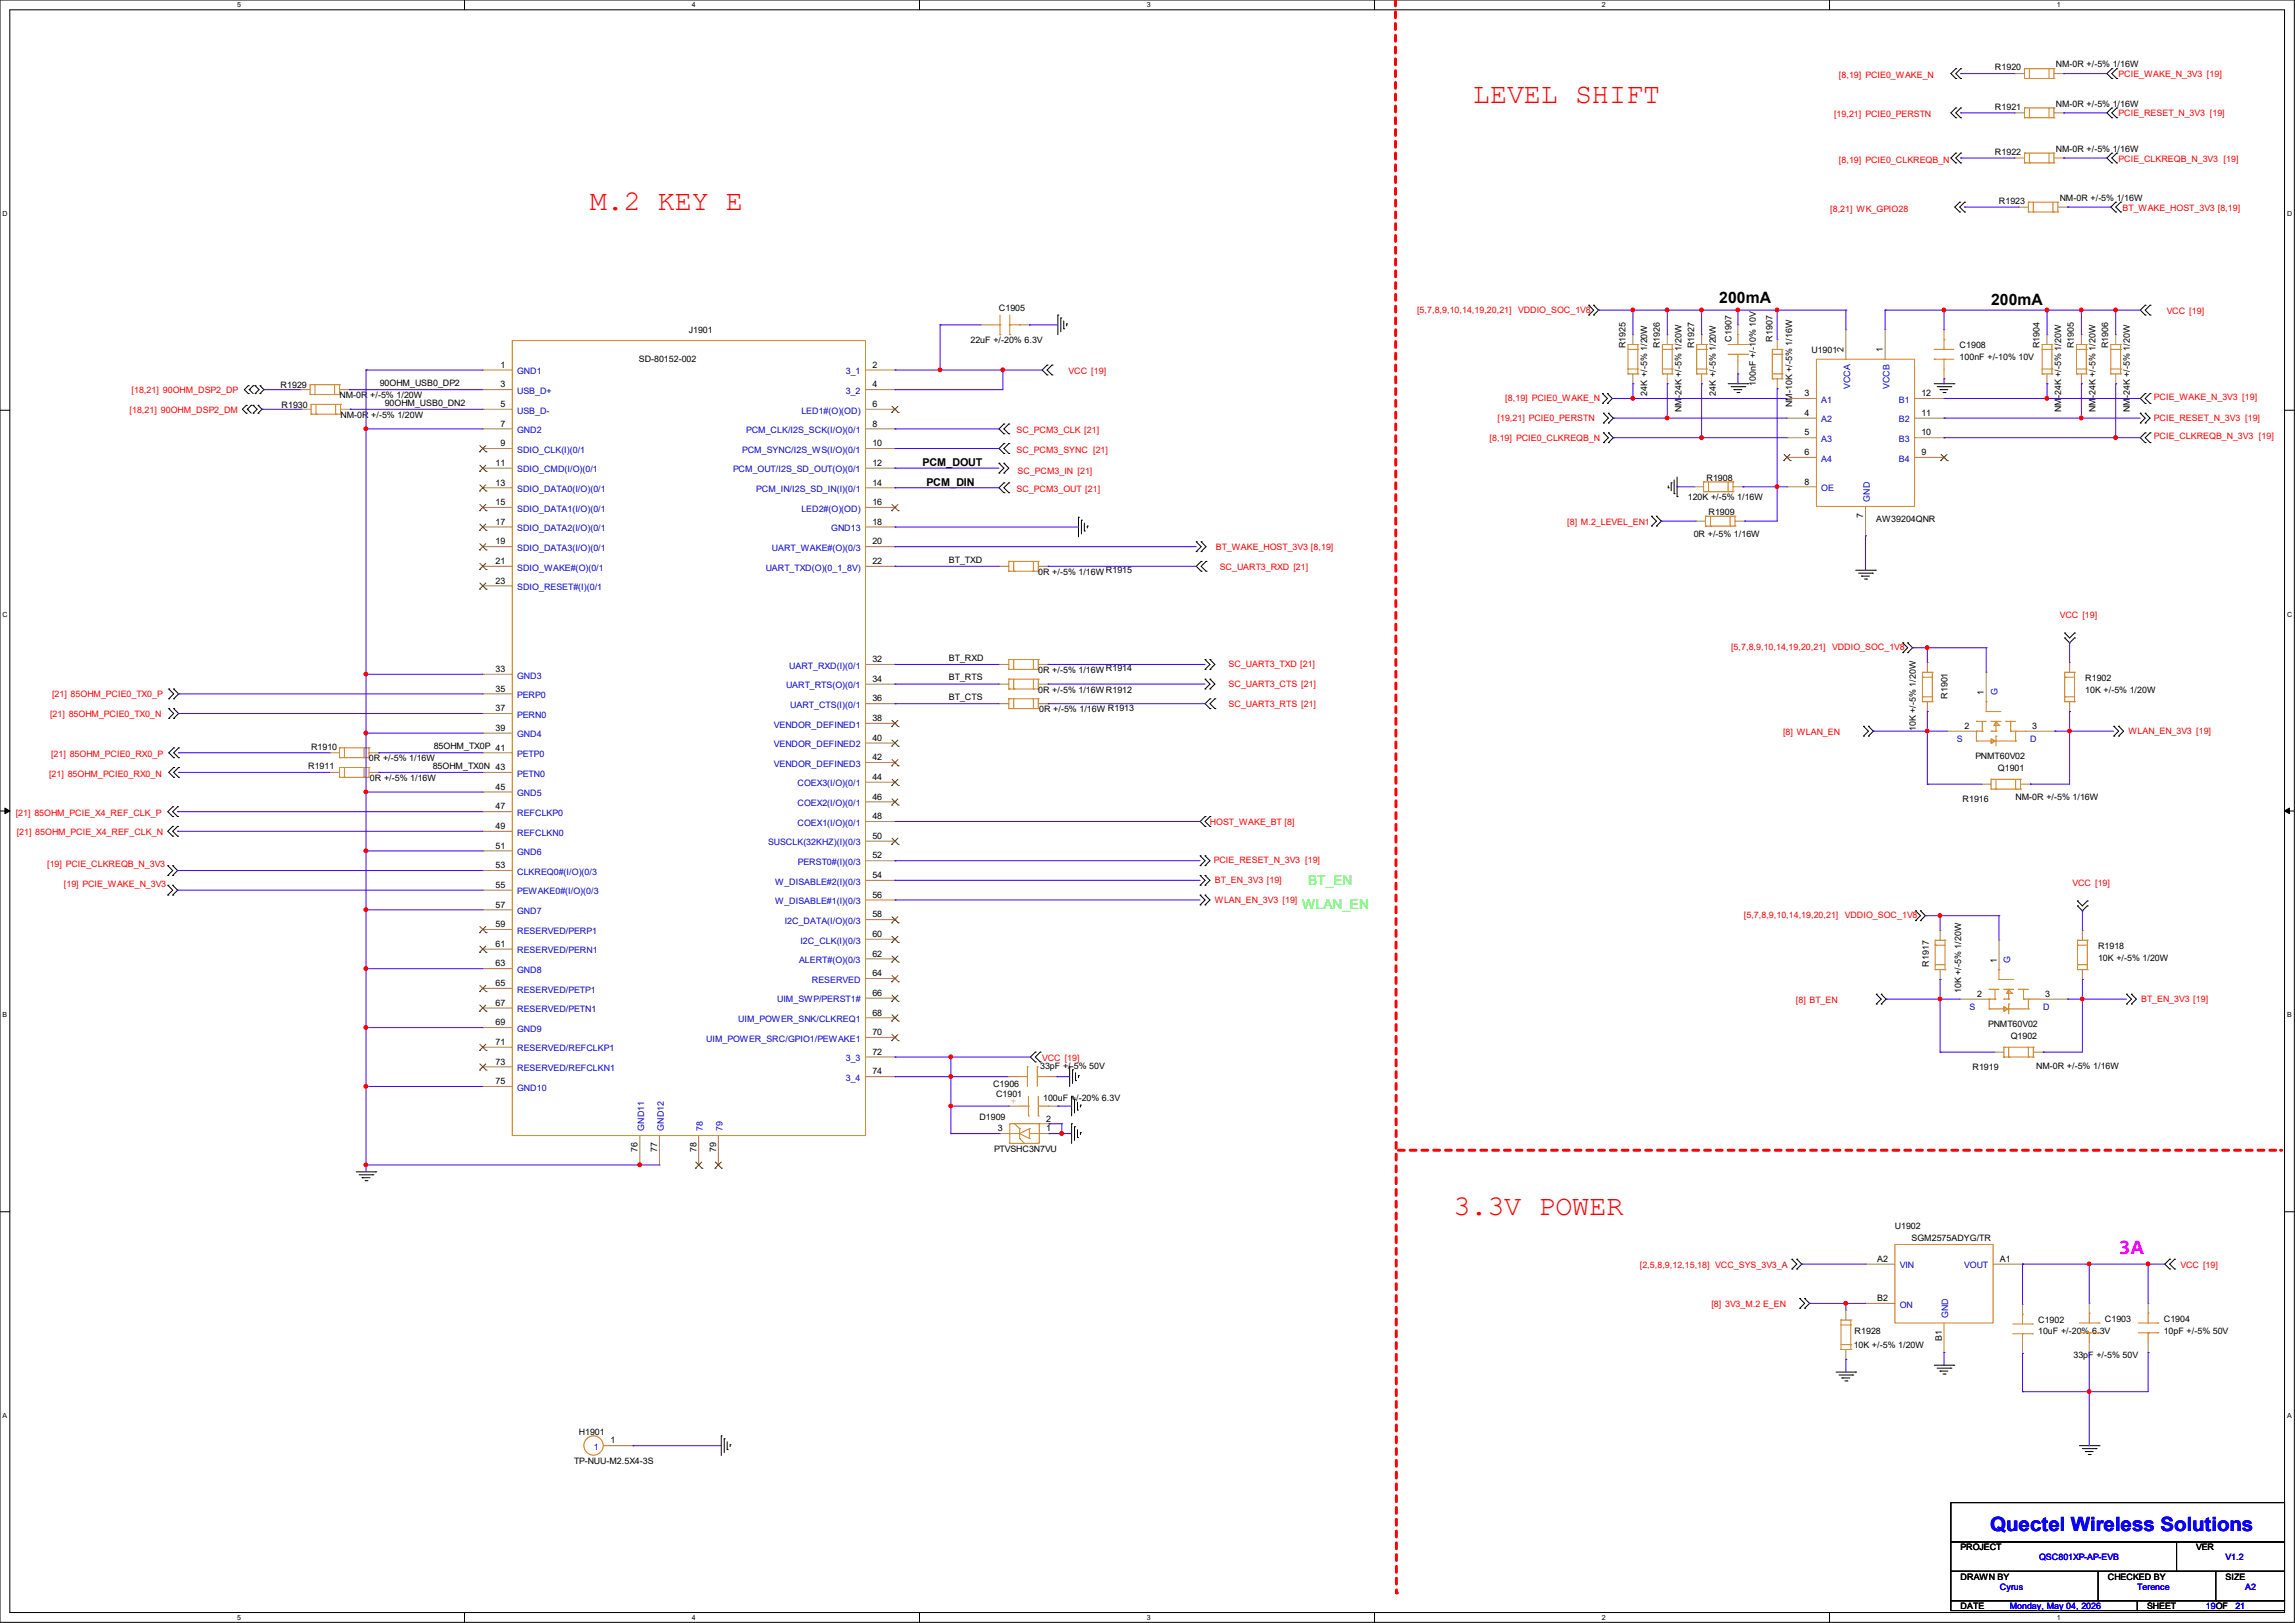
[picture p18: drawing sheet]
<svg xmlns="http://www.w3.org/2000/svg" width="297mm" height="210mm" viewBox="0 0 297 210" stroke-linecap="round" stroke-linejoin="round" font-family="sans-serif">
<defs><g id="words">
<g font-size="3.7" fill="#f00">
<text x="190.6" y="13.3">LEVEL SHIFT</text>
<text x="76.3" y="27.1">M.2 KEY E</text>
<text x="188.1" y="157.2">3.3V POWER</text>
</g>
<text font-size="2.7" fill="#f0f" x="274.3" y="162.3">3A</text>
<text font-size="2.5" fill="#00f" x="257.6" y="198.1">Quectel Wireless Solutions</text>
<g font-size="2">
<text x="222.5" y="39.2">200mA</text>
<text x="257.7" y="39.5">200mA</text>
</g>
<g font-size="1.8" fill="#0f0">
<text x="168.5" y="117.7">WLAN_EN</text>
<text x="169.3" y="114.5">BT_EN</text>
</g>
<g font-size="1.4">
<text x="119.4" y="60.2">PCM_DOUT</text>
<text x="119.9" y="62.9">PCM_DIN</text>
</g>
<text font-size="1.4" fill="#cc8006" x="130.8" y="143">+</text>
<g font-size="1.1" fill="#f00">
<text x="238" y="10.1">[8,19] PCIE0_WAKE_N</text>
<text x="274.2" y="10">PCIE_WAKE_N_3V3 [19]</text>
<text x="237.4" y="15.2">[19,21] PCIE0_PERSTN</text>
<text x="274.2" y="15.1">PCIE_RESET_N_3V3 [19]</text>
<text x="238" y="21">[8,19] PCIE0_CLKREQB_N</text>
<text x="274.2" y="20.9">PCIE_CLKREQB_N_3V3 [19]</text>
<text x="236.8" y="27.4">[8,21] WK_GPIO28</text>
<text x="274.7" y="27.3">BT_WAKE_HOST_3V3 [8,19]</text>
<text x="183.4" y="40.5">[5,7,8,9,10,14,19,20,21]</text>
<text x="196.5" y="40.5">VDDIO_SOC_1V8</text>
<text x="280.4" y="40.6">VCC [19]</text>
<text x="16.8" y="53.4">[18,21] 90OHM_DSP2_DM</text>
<text x="17" y="50.9">[18,21] 90OHM_DSP2_DP</text>
<text x="138.3" y="48.3">VCC [19]</text>
<text x="194.8" y="51.9">[8,19] PCIE0_WAKE_N</text>
<text x="278.8" y="51.8">PCIE_WAKE_N_3V3 [19]</text>
<text x="131.6" y="58.6">SC_PCM3_SYNC [21]</text>
<text x="131.6" y="56.1">SC_PCM3_CLK [21]</text>
<text x="192.8" y="57.1">[8,19] PCIE0_CLKREQB_N</text>
<text x="193.8" y="54.4">[19,21] PCIE0_PERSTN</text>
<text x="278.8" y="54.4">PCIE_RESET_N_3V3 [19]</text>
<text x="278.8" y="56.9">PCIE_CLKREQB_N_3V3 [19]</text>
<text x="131.6" y="63.7">SC_PCM3_OUT [21]</text>
<text x="131.7" y="61.3">SC_PCM3_IN [21]</text>
<text x="157.3" y="71.2">BT_WAKE_HOST_3V3 [8,19]</text>
<text x="202.8" y="67.9">[8] M.2_LEVEL_EN1</text>
<text x="157.9" y="73.7">SC_UART3_RXD [21]</text>
<text x="266.6" y="80">VCC [19]</text>
<text x="159" y="88.9">SC_UART3_CTS [21]</text>
<text x="159" y="86.3">SC_UART3_TXD [21]</text>
<text x="224" y="84.2">[5,7,8,9,10,14,19,20,21]</text>
<text x="237.1" y="84.2">VDDIO_SOC_1V8</text>
<text x="6.5" y="92.8">[21] 85OHM_PCIE0_TX0_N</text>
<text x="6.7" y="90.1">[21] 85OHM_PCIE0_TX0_P</text>
<text x="159" y="91.5">SC_UART3_RTS [21]</text>
<text x="230.8" y="95.1">[8] WLAN_EN</text>
<text x="275.5" y="95">WLAN_EN_3V3 [19]</text>
<text x="6.3" y="100.5">[21] 85OHM_PCIE0_RX0_N</text>
<text x="6.6" y="98">[21] 85OHM_PCIE0_RX0_P</text>
<text x="2" y="105.6">[21] 85OHM_PCIE_X4_REF_CLK_P</text>
<text x="156.6" y="106.8">HOST_WAKE_BT [8]</text>
<text x="2.2" y="108">[21] 85OHM_PCIE_X4_REF_CLK_N</text>
<text x="6.1" y="112.2">[19] PCIE_CLKREQB_N_3V3</text>
<text x="157.1" y="111.7">PCIE_RESET_N_3V3 [19]</text>
<text x="8.3" y="114.8">[19] PCIE_WAKE_N_3V3</text>
<text x="157.2" y="116.8">WLAN_EN_3V3 [19]</text>
<text x="157.2" y="114.3">BT_EN_3V3 [19]</text>
<text x="225.7" y="118.8">[5,7,8,9,10,14,19,20,21]</text>
<text x="238.8" y="118.8">VDDIO_SOC_1V8</text>
<text x="268.2" y="114.6">VCC [19]</text>
<text x="232.4" y="129.8">[8] BT_EN</text>
<text x="277.1" y="129.6">BT_EN_3V3 [19]</text>
<text x="134.9" y="137.2">VCC [19]</text>
<text x="212.2" y="164">[2,5,8,9,12,15,18] VCC_SYS_3V3_A</text>
<text x="282.2" y="164">VCC [19]</text>
<text x="221.5" y="169.1">[8] 3V3_M.2 E_EN</text>
</g>
<g font-size="1.1">
<text x="258.2" y="9.1">R1920</text>
<text x="266.1" y="8.7">NM-0R +/-5% 1/16W</text>
<text x="258.2" y="14.2">R1921</text>
<text x="266.1" y="13.8">NM-0R +/-5% 1/16W</text>
<text x="258.2" y="20">R1922</text>
<text x="266.1" y="19.6">NM-0R +/-5% 1/16W</text>
<text x="258.7" y="26.4">R1923</text>
<text x="266.6" y="26">NM-0R +/-5% 1/16W</text>
<text x="129.3" y="40.2">C1905</text>
<text x="64.8" y="47.6">1</text>
<text x="82.7" y="46.8">SD-80152-002</text>
<text x="89.2" y="43.1">J1901</text>
<text x="112.9" y="47.6">2</text>
<text x="125.6" y="44.4">22uF +/-20% 6.3V</text>
<text x="210.4" y="45.1" transform="rotate(-90 210.4 45.1)">R1925</text>
<text x="214.8" y="45.1" transform="rotate(-90 214.8 45.1)">R1926</text>
<text x="219.3" y="45.1" transform="rotate(-90 219.3 45.1)">R1927</text>
<text x="224.1" y="44.2" transform="rotate(-90 224.1 44.2)">C1907</text>
<text x="229.4" y="44.2" transform="rotate(-90 229.4 44.2)">R1907</text>
<text x="234.4" y="45.7">U1901</text>
<text x="238.6" y="45.6" transform="rotate(-90 238.6 45.6)">2</text>
<text x="243.7" y="45.6" transform="rotate(-90 243.7 45.6)">1</text>
<text x="253.6" y="45">C1908</text>
<text x="253.6" y="46.6">100nF +/-10% 10V</text>
<text x="264" y="45.1" transform="rotate(-90 264 45.1)">R1904</text>
<text x="268.4" y="45.1" transform="rotate(-90 268.4 45.1)">R1905</text>
<text x="272.8" y="45.1" transform="rotate(-90 272.8 45.1)">R1906</text>
<text x="36.3" y="50.3">R1929</text>
<text x="36.4" y="52.8">R1930</text>
<text x="43.9" y="51.5">NM-0R +/-5% 1/20W</text>
<text x="49.1" y="50">90OHM_USB0_DP2</text>
<text x="49.8" y="52.5">90OHM_USB0_DN2</text>
<text x="64.8" y="50.1">3</text>
<text x="64.8" y="52.7">5</text>
<text x="112.9" y="50.1">4</text>
<text x="112.9" y="52.7">6</text>
<text x="213.2" y="51.2" transform="rotate(-90 213.2 51.2)">24K +/-5% 1/20W</text>
<text x="217.6" y="53.3" transform="rotate(-90 217.6 53.3)">NM-24K +/-5% 1/20W</text>
<text x="222" y="51.2" transform="rotate(-90 222 51.2)">24K +/-5% 1/20W</text>
<text x="227.3" y="49.9" transform="rotate(-90 227.3 49.9)">100nF +/-10% 10V</text>
<text x="232" y="52.7" transform="rotate(-90 232 52.7)">NM-10K +/-5% 1/16W</text>
<text x="233.5" y="51.3">3</text>
<text x="233.5" y="53.8">4</text>
<text x="248.7" y="53.8">11</text>
<text x="248.7" y="51.3">12</text>
<text x="266.8" y="53.3" transform="rotate(-90 266.8 53.3)">NM-24K +/-5% 1/20W</text>
<text x="271.2" y="53.3" transform="rotate(-90 271.2 53.3)">NM-24K +/-5% 1/20W</text>
<text x="275.6" y="53.3" transform="rotate(-90 275.6 53.3)">NM-24K +/-5% 1/20W</text>
<text x="44.1" y="54.1">NM-0R +/-5% 1/20W</text>
<text x="64.8" y="55.2">7</text>
<text x="64.8" y="57.7">9</text>
<text x="112.9" y="55.2">8</text>
<text x="112.9" y="57.7">10</text>
<text x="233.5" y="56.3">5</text>
<text x="233.5" y="58.9">6</text>
<text x="248.7" y="58.9">9</text>
<text x="248.7" y="56.3">10</text>
<text x="64.1" y="60.3">11</text>
<text x="64.1" y="62.8">13</text>
<text x="64.1" y="65.4">15</text>
<text x="112.9" y="60.3">12</text>
<text x="112.9" y="62.8">14</text>
<text x="112.9" y="65.4">16</text>
<text x="218.4" y="64.7">120K +/-5% 1/16W</text>
<text x="220.8" y="62.2">R1908</text>
<text x="233.5" y="62.7">8</text>
<text x="64.1" y="67.9">17</text>
<text x="64.1" y="70.4">19</text>
<text x="112.9" y="67.9">18</text>
<text x="112.9" y="70.4">20</text>
<text x="219.2" y="69.4">0R +/-5% 1/16W</text>
<text x="221.1" y="66.6">R1909</text>
<text x="241.1" y="67.1" transform="rotate(-90 241.1 67.1)">7</text>
<text x="242.8" y="67.5">AW39204QNR</text>
<text x="64.1" y="73">21</text>
<text x="64.1" y="75.5">23</text>
<text x="112.9" y="73">22</text>
<text x="122.8" y="72.8">BT_TXD</text>
<text x="134.4" y="74.4">0R +/-5% 1/16W R1915</text>
<text x="64.1" y="87">33</text>
<text x="64.1" y="89.5">35</text>
<text x="112.9" y="88.2">34</text>
<text x="112.9" y="85.7">32</text>
<text x="122.8" y="85.5">BT_RXD</text>
<text x="122.8" y="88.1">BT_RTS</text>
<text x="134.4" y="89.6">0R +/-5% 1/16W R1912</text>
<text x="134.4" y="87.1">0R +/-5% 1/16W R1914</text>
<text x="256.8" y="89.9" transform="rotate(-90 256.8 89.9)">1</text>
<text x="269.9" y="88.1">R1902</text>
<text x="269.9" y="89.6">10K +/-5% 1/20W</text>
<text x="64.1" y="92">37</text>
<text x="64.1" y="94.6">39</text>
<text x="112.9" y="95.8">40</text>
<text x="112.9" y="93.3">38</text>
<text x="112.9" y="90.8">36</text>
<text x="122.8" y="90.6">BT_CTS</text>
<text x="134.5" y="92.2">0R +/-5% 1/16W R1913</text>
<text x="248" y="94.6" transform="rotate(-90 248 94.6)">10K +/-5% 1/20W</text>
<text x="252" y="90.4" transform="rotate(-90 252 90.4)">R1901</text>
<text x="254.2" y="94.3">2</text>
<text x="263" y="94.3">3</text>
<text x="39.9" y="99.5">R1911</text>
<text x="40.3" y="97">R1910</text>
<text x="47.8" y="98.5">0R +/-5% 1/16W</text>
<text x="47.9" y="101.1">0R +/-5% 1/16W</text>
<text x="56" y="99.5">85OHM_TX0N 43</text>
<text x="56.1" y="96.9">85OHM_TX0P 41</text>
<text x="112.9" y="100.9">44</text>
<text x="112.9" y="98.4">42</text>
<text x="255.6" y="98.3">PNMT60V02</text>
<text x="258.6" y="99.8">Q1901</text>
<text x="64.1" y="102.2">45</text>
<text x="64.1" y="104.7">47</text>
<text x="64.1" y="107.3">49</text>
<text x="112.9" y="106">48</text>
<text x="112.9" y="103.5">46</text>
<text x="254" y="103.7">R1916</text>
<text x="260.9" y="103.5">NM-0R +/-5% 1/16W</text>
<text x="64.1" y="109.8">51</text>
<text x="64.1" y="112.4">53</text>
<text x="112.9" y="111.1">52</text>
<text x="112.9" y="108.5">50</text>
<text x="112.9" y="113.6">54</text>
<text x="64.1" y="120">59</text>
<text x="64.1" y="117.4">57</text>
<text x="64.1" y="114.9">55</text>
<text x="112.9" y="116.2">56</text>
<text x="112.9" y="118.7">58</text>
<text x="64.1" y="125.1">63</text>
<text x="64.1" y="122.5">61</text>
<text x="112.9" y="121.2">60</text>
<text x="112.9" y="123.8">62</text>
<text x="249.6" y="125.1" transform="rotate(-90 249.6 125.1)">R1917</text>
<text x="258.4" y="124.6" transform="rotate(-90 258.4 124.6)">1</text>
<text x="271.5" y="122.8">R1918</text>
<text x="271.5" y="124.3">10K +/-5% 1/20W</text>
<text x="64.1" y="130.1">67</text>
<text x="64.1" y="127.6">65</text>
<text x="112.9" y="126.3">64</text>
<text x="112.9" y="128.9">66</text>
<text x="112.9" y="131.4">68</text>
<text x="253.8" y="128.5" transform="rotate(-90 253.8 128.5)">10K +/-5% 1/20W</text>
<text x="255.9" y="129">2</text>
<text x="264.7" y="129">3</text>
<text x="64.1" y="137.8">73</text>
<text x="64.1" y="135.2">71</text>
<text x="64.1" y="132.7">69</text>
<text x="112.9" y="133.9">70</text>
<text x="112.9" y="136.5">72</text>
<text x="257.3" y="132.9">PNMT60V02</text>
<text x="260.2" y="134.5">Q1902</text>
<text x="64.1" y="140.3">75</text>
<text x="112.9" y="139">74</text>
<text x="128.5" y="140.7">C1906</text>
<text x="128.9" y="141.9">C1901</text>
<text x="134.6" y="138.4">33pF +/-5% 50V</text>
<text x="135" y="142.5">100uF +/-20% 6.3V</text>
<text x="255.3" y="138.5">R1919</text>
<text x="263.5" y="138.3">NM-0R +/-5% 1/16W</text>
<text x="82.5" y="149.1" transform="rotate(-90 82.5 149.1)">76</text>
<text x="85.1" y="149.1" transform="rotate(-90 85.1 149.1)">77</text>
<text x="90.1" y="149.1" transform="rotate(-90 90.1 149.1)">78</text>
<text x="92.7" y="149.1" transform="rotate(-90 92.7 149.1)">79</text>
<text x="126.7" y="144.9">D1909</text>
<text x="128.6" y="149.1">PTVSHC3N7VU</text>
<text x="129.2" y="146.4">3</text>
<text x="135.4" y="146.4">1</text>
<text x="135.4" y="145.1">2</text>
<text x="245.2" y="159.1">U1902</text>
<text x="247.4" y="160.6">SGM2575ADYG/TR</text>
<text x="242.9" y="163.3">A2</text>
<text x="258.8" y="163.3">A1</text>
<text x="240" y="172.6">R1928</text>
<text x="242.9" y="168.4">B2</text>
<text x="251.3" y="173.5" transform="rotate(-90 251.3 173.5)">B1</text>
<text x="263.8" y="171.2">C1902</text>
<text x="263.8" y="172.7">10uF +/-20% 6.3V</text>
<text x="272.4" y="171">C1903</text>
<text x="280" y="171">C1904</text>
<text x="280" y="172.6">10pF +/-5% 50V</text>
<text x="239.9" y="174.5">10K +/-5% 1/20W</text>
<text x="268.3" y="175.7">33pF +/-5% 50V</text>
<text x="74.9" y="185.6">H1901</text>
<text x="74.3" y="189.4">TP-NUU-M2.5X4-3S</text>
<text x="79" y="186.8">1</text>
<text x="253.7" y="200.6">PROJECT</text>
<text x="284.2" y="200.6">VER</text>
<text x="253.7" y="208.2">DATE</text>
<text x="253.7" y="204.4">DRAWN BY</text>
<text x="272.8" y="204.4">CHECKED BY</text>
<text x="277.9" y="208.2">SHEET</text>
<text x="288" y="204.4">SIZE</text>
</g>
<g font-size="1.1" fill="#00c">
<text x="66.9" y="48.4">GND1</text>
<text x="66.9" y="51">USB_D+</text>
<text x="66.9" y="53.5">USB_D-</text>
<text x="103.7" y="53.5">LED1#(O)(OD)</text>
<text x="109.5" y="48.4">3_1</text>
<text x="109.5" y="51">3_2</text>
<text x="235.7" y="52.1">A1</text>
<text x="239.4" y="50.3" transform="rotate(-90 239.4 50.3)">VCCA</text>
<text x="244.5" y="50.3" transform="rotate(-90 244.5 50.3)">VCCB</text>
<text x="245.7" y="52.1">B1</text>
<text x="66.9" y="56.1">GND2</text>
<text x="66.9" y="58.6">SDIO_CLK(I)(0/1</text>
<text x="96.1" y="58.6">PCM_SYNC/I2S_WS(I/O)(0/1</text>
<text x="96.6" y="56.1">PCM_CLK/I2S_SCK(I/O)(0/1</text>
<text x="235.7" y="54.7">A2</text>
<text x="235.7" y="57.2">A3</text>
<text x="235.7" y="59.7">A4</text>
<text x="245.7" y="59.7">B4</text>
<text x="245.7" y="57.2">B3</text>
<text x="245.7" y="54.7">B2</text>
<text x="66.9" y="61.1">SDIO_CMD(I/O)(0/1</text>
<text x="66.9" y="63.7">SDIO_DATA0(I/O)(0/1</text>
<text x="94.9" y="61.1">PCM_OUT/I2S_SD_OUT(O)(0/1</text>
<text x="97.9" y="63.7">PCM_IN/I2S_SD_IN(I)(0/1</text>
<text x="235.7" y="63.5">OE</text>
<text x="242" y="64.9" transform="rotate(-90 242 64.9)">GND</text>
<text x="66.9" y="66.2">SDIO_DATA1(I/O)(0/1</text>
<text x="66.9" y="68.8">SDIO_DATA2(I/O)(0/1</text>
<text x="66.9" y="71.3">SDIO_DATA3(I/O)(0/1</text>
<text x="99.9" y="71.3">UART_WAKE#(O)(0/3</text>
<text x="103.7" y="66.2">LED2#(O)(OD)</text>
<text x="107.6" y="68.8">GND13</text>
<text x="66.9" y="73.8">SDIO_WAKE#(O)(0/1</text>
<text x="66.9" y="76.4">SDIO_RESET#(I)(0/1</text>
<text x="99.1" y="73.8">UART_TXD(O)(0_1_8V)</text>
<text x="66.9" y="87.8">GND3</text>
<text x="101.7" y="89.1">UART_RTS(O)(0/1</text>
<text x="102.1" y="86.5">UART_RXD(I)(0/1</text>
<text x="258.5" y="89.9" transform="rotate(-90 258.5 89.9)">G</text>
<text x="66.9" y="90.3">PERP0</text>
<text x="66.9" y="92.9">PERN0</text>
<text x="66.9" y="95.4">GND4</text>
<text x="100.2" y="94.2">VENDOR_DEFINED1</text>
<text x="102.3" y="91.6">UART_CTS(I)(0/1</text>
<text x="253.2" y="96">S</text>
<text x="262.8" y="96">D</text>
<text x="66.9" y="98">PETP0</text>
<text x="66.9" y="100.5">PETN0</text>
<text x="100.2" y="99.2">VENDOR_DEFINED3</text>
<text x="100.2" y="96.7">VENDOR_DEFINED2</text>
<text x="103.2" y="101.8">COEX3(I/O)(0/1</text>
<text x="66.9" y="103">GND5</text>
<text x="66.9" y="105.6">REFCLKP0</text>
<text x="103.2" y="106.9">COEX1(I/O)(0/1</text>
<text x="103.2" y="104.3">COEX2(I/O)(0/1</text>
<text x="66.9" y="108.1">REFCLKN0</text>
<text x="66.9" y="110.7">GND6</text>
<text x="66.9" y="113.2">CLKREQ0#(I/O)(0/3</text>
<text x="99.4" y="109.4">SUSCLK(32KHZ)(I)(0/3</text>
<text x="103.2" y="111.9">PERST0#(I)(0/3</text>
<text x="66.9" y="118.3">GND7</text>
<text x="66.9" y="115.7">PEWAKE0#(I/O)(0/3</text>
<text x="100.3" y="114.5">W_DISABLE#2(I)(0/3</text>
<text x="100.3" y="117">W_DISABLE#1(I)(0/3</text>
<text x="101.6" y="119.6">I2C_DATA(I/O)(0/3</text>
<text x="66.9" y="125.9">GND8</text>
<text x="66.9" y="123.4">RESERVED/PERN1</text>
<text x="66.9" y="120.8">RESERVED/PERP1</text>
<text x="103.4" y="124.6">ALERT#(O)(0/3</text>
<text x="103.6" y="122.1">I2C_CLK(I)(0/3</text>
<text x="260.1" y="124.6" transform="rotate(-90 260.1 124.6)">G</text>
<text x="66.9" y="131">RESERVED/PETN1</text>
<text x="66.9" y="128.4">RESERVED/PETP1</text>
<text x="100.6" y="129.7">UIM_SWP/PERST1#</text>
<text x="105.1" y="127.2">RESERVED</text>
<text x="254.9" y="130.6">S</text>
<text x="264.4" y="130.6">D</text>
<text x="66.9" y="136.1">RESERVED/REFCLKP1</text>
<text x="66.9" y="133.5">GND9</text>
<text x="91.4" y="134.8">UIM_POWER_SRC/GPIO1/PEWAKE1</text>
<text x="95.5" y="132.3">UIM_POWER_SNK/CLKREQ1</text>
<text x="109.5" y="137.3">3_3</text>
<text x="66.9" y="141.1">GND10</text>
<text x="66.9" y="138.6">RESERVED/REFCLKN1</text>
<text x="109.5" y="139.9">3_4</text>
<text x="83.4" y="146.3" transform="rotate(-90 83.4 146.3)">GND11</text>
<text x="85.9" y="146.3" transform="rotate(-90 85.9 146.3)">GND12</text>
<text x="91" y="146.3" transform="rotate(-90 91 146.3)">78</text>
<text x="93.5" y="146.3" transform="rotate(-90 93.5 146.3)">79</text>
<text x="245.9" y="164.1">VIN</text>
<text x="254.2" y="164.1">VOUT</text>
<text x="245.9" y="169.2">ON</text>
<text x="252.1" y="170.6" transform="rotate(-90 252.1 170.6)">GND</text>
<text x="76.8" y="187.6">1</text>
</g>
<g font-size="1.1" fill="#00f">
<text x="263.9" y="201.9">QSC801XP-AP-EVB</text>
<text x="288" y="201.9">V1.2</text>
<text x="258.8" y="205.7">Cyrus</text>
<text x="260.1" y="208.2">Monday, May 04, 2026</text>
<text x="276.6" y="205.7">Terence</text>
<text x="285.5" y="208.2">19OF</text>
<text x="289.3" y="208.2">21</text>
<text x="290.6" y="205.7">A2</text>
</g>
<g font-size=".9">
<text x="30.7" y=".9">5</text>
<text x="89.5" y=".9">4</text>
<text x="148.4" y=".9">3</text>
<text x="207.3" y=".9">2</text>
<text x="266.2" y=".9">1</text>
<text x=".3" y="28">D</text>
<text x="296" y="28">D</text>
<text x=".3" y="79.8">C</text>
<text x="296" y="79.8">C</text>
<text x=".3" y="131.7">B</text>
<text x="296" y="131.7">B</text>
<text x=".3" y="183.5">A</text>
<text x="296" y="183.5">A</text>
<text x="30.7" y="209.6">5</text>
<text x="89.5" y="209.6">4</text>
<text x="148.4" y="209.6">3</text>
<text x="207.3" y="209.6">2</text>
<text x="266.2" y="209.6">1</text>
</g>
</g></defs>
<path d="M0 0h296.9v209.9h-296.9zM1.3 1.3h294.4v207.4h-294.4z" fill="none" stroke="#000" stroke-width=".13"/>
<g fill="#fff">
<path d="M30.7 .1h.5v1h-.5z"/>
<path d="M30.7 208.8h.5v1h-.5z"/>
</g>
<path d="M60.1 0v1.3M60.1 208.7v1.2" fill="none" stroke="#000" stroke-width=".13"/>
<g fill="#fff">
<path d="M89.5 .1h.5v1h-.5z"/>
<path d="M89.5 208.8h.5v1h-.5z"/>
</g>
<path d="M119 0v1.3M119 208.7v1.2" fill="none" stroke="#000" stroke-width=".13"/>
<g fill="#fff">
<path d="M148.4 .1h.5v1h-.5z"/>
<path d="M148.4 208.8h.5v1h-.5z"/>
</g>
<path d="M177.9 0v1.3M177.9 208.7v1.2" fill="none" stroke="#000" stroke-width=".13"/>
<g fill="#fff">
<path d="M207.3 .1h.5v1h-.5z"/>
<path d="M207.3 208.8h.5v1h-.5z"/>
</g>
<path d="M236.8 0v1.3M236.8 208.7v1.2" fill="none" stroke="#000" stroke-width=".13"/>
<g fill="#fff">
<path d="M266.2 .1h.5v1h-.5z"/>
<path d="M266.2 208.8h.5v1h-.5z"/>
<path d="M.3 27.2h.7v1h-.7z"/>
<path d="M296 27.2h.6v1h-.6z"/>
<path d="M.3 79h.7v1h-.7z"/>
<path d="M296 79h.6v1h-.6z"/>
</g>
<path d="M0 53.1h1.3M295.7 53.1h1.2" fill="none" stroke="#000" stroke-width=".13"/>
<g fill="#fff">
<path d="M.3 130.9h.6v1h-.6z"/>
<path d="M296 130.9h.6v1h-.6z"/>
</g>
<path d="M0 104.9h1.3M295.7 104.9h1.2" fill="none" stroke="#000" stroke-width=".13"/>
<path d="M.6 104.6l.7 .3-.7 .4zM295.7 104.9l.6-.3v.7z" fill="#000" stroke="#000" stroke-width=".13"/>
<g fill="#fff">
<path d="M.3 182.7h.6v1h-.6z"/>
<path d="M296 182.7h.5v1h-.5z"/>
</g>
<path d="M0 156.8h1.3M295.7 156.8h1.2" fill="none" stroke="#000" stroke-width=".13"/>
<path d="M180.6 0l.1 206.1" fill="none" stroke="#f00" stroke-width=".38" stroke-dasharray=".8 .8"/>
<circle cx="180.7" cy="206.1" r=".19" fill="#f00" stroke-dasharray=".8 .8"/>
<path d="M181 148.8h114.1" fill="none" stroke="#f00" stroke-width=".38" stroke-dasharray=".8 .8"/>
<circle cx="295.1" cy="148.8" r=".19" fill="#f00" stroke-dasharray=".8 .8"/>
<g fill="none" stroke="#000" stroke-width=".13">
<path d="M253.1 10.2h.1M253.1 8.9h.1M253.1 15.2h.1M253.1 14h.1M253.1 19.8h.1M253.1 8.9l-.6 .6 .6 .7M253.1 14l-.6 .6 .6 .6M253.1 19.8l-.6 .6 .6 .7M253.7 10.2h.1M253.7 8.9h.1M253.7 15.2h.1M253.7 14h.1"/>
<path d="M253.7 19.8h.1M253.7 8.9l-.6 .6 .6 .7M253.7 14l-.6 .6 .6 .6M253.7 19.8l-.6 .6 .6 .7M273.3 8.9h.1M273.3 10.2h.1M273.3 14h.1M273.3 15.2h.1M273.3 19.8h.1M273.3 8.9l-.6 .6 .6 .7M273.3 14l-.6 .6 .6 .6M273.3 19.8l-.6 .6 .6 .7"/>
<path d="M273.9 10.2h.1M273.9 8.9h.1M273.9 15.2h.1M273.9 14h.1M273.9 19.8h.1M273.9 8.9l-.6 .6 .6 .7M273.9 14l-.6 .6 .6 .6M273.9 19.8l-.6 .6 .6 .7M205.6 39.5h.1M205.6 39.5l.6 .6-.6 .7M206.2 39.5h.1M206.2 39.5l.7 .6-.7 .7"/>
<path d="M253.1 21.1h.1M253.6 27.4h.1M253.6 26.2h.1M253.6 26.2l-.6 .6 .6 .6M253.7 21.1h.1M254.3 27.4h.1M254.3 26.2h.1M254.3 26.2l-.7 .6 .7 .6M273.3 21.1h.1M273.8 26.2h.1M273.8 27.4h.1M273.8 26.2l-.6 .6 .6 .6"/>
<path d="M273.9 21.1h.1M274.4 27.4h.1M274.4 26.2h.1M274.4 26.2l-.6 .6 .6 .6M277.6 39.5h.1M277.6 39.5l-.6 .6 .6 .7M278.3 39.5h.1M278.3 39.5l-.7 .6 .7 .7M31.9 53.5h.1M31.9 52.5h.1M31.9 52.5l-.5 .5 .5 .5M32 53h.1"/>
<path d="M32 53l.5 .5M32.1 50.9h.1M32.1 49.9h.1M32.1 49.9l-.5 .5 .5 .5M32.3 50.4h.1M32.3 50.4l.5 .5M32.5 52.5h.1M32.5 52.5l-.5 .5M32.8 49.9h.1M32.8 52.5h.1M32.8 53.5h.1M32.8 49.9l-.5 .5"/>
<path d="M32.8 52.5l.5 .5-.5 .5M33 49.9h.1M33 50.9h.1M33 49.9l.5 .5-.5 .5M33.4 52.5h.1M33.4 53.5h.1M33.4 52.5l.5 .5-.5 .5M33.7 49.9h.1M33.7 50.9h.1M33.7 49.9l.5 .5-.5 .5M129.3 59.9h.1M129.3 59.9l.6 .7-.6 .6"/>
<path d="M129.9 58.7h.1M129.9 57.4h.1M129.9 56.1h.1M129.9 54.9h.1M129.9 59.9h.1M129.9 57.4l-.6 .6 .6 .7M129.9 54.9l-.6 .6 .6 .6M129.9 59.9l.7 .7-.7 .6M130.6 57.4h.1M130.6 58.7h.1M130.6 54.9h.1M130.6 56.1h.1"/>
<path d="M130.6 57.4l-.7 .6 .7 .7M130.6 54.9l-.7 .6 .7 .6M135.5 47.2h.1M135.5 48.5h.1M135.5 47.2l-.6 .7 .6 .6M136.1 48.5h.1M136.1 47.2h.1M136.1 47.2l-.6 .7 .6 .6M136.9 40.8h.1M136.9 40.8v2.5M137.3 41.1h.1M137.3 41.1v1.8"/>
<path d="M137.7 42.5h.1M137.7 41.5v1M138 41.9h.1M138 41.9v.3M205.6 40.8h.1M206.2 40.8h.1M207.4 50.9h.1M207.4 52.2h.1M207.4 50.9l.6 .7-.6 .6M207.5 53.5h.1M207.5 54.7h.1M207.5 56h.1"/>
<path d="M207.5 57.3h.1M207.5 53.5l.7 .6-.7 .6M207.5 56l.7 .6-.7 .7M208 52.2h.1M208 50.9h.1M208 50.9l.7 .7-.7 .6M208.2 54.7h.1M208.2 53.5h.1M208.2 57.3h.1M208.2 56h.1M208.2 53.5l.6 .6-.6 .6M208.2 56l.6 .6-.6 .7"/>
<path d="M223.6 49.7h2.6M224 50h1.8M224.4 50.4h.1M224.4 50.4h1M224.8 50.8h.2M225 50.8h.1M225.8 50h.1M226.2 49.7h.1M250.3 49.7h2.6M250.7 50h1.8M251.1 50.4h.1M251.1 50.4h1"/>
<path d="M251.5 50.8h.2M251.7 50.8h.1M252.5 50h.1M252.9 49.7h.1M277 54.7h.1M277 53.5h.1M277 53.5l.6 .6-.6 .6M277.6 52.2h.1M277.6 50.9h.1M277.6 54.7h.1M277.6 53.5h.1M277.6 57.3h.1"/>
<path d="M277.6 56h.1M277.6 40.8h.1M277.6 50.9l-.6 .7 .6 .6M277.6 53.5l.7 .6-.7 .6M277.6 56l-.6 .6 .6 .7M278.3 50.9h.1M278.3 52.2h.1M278.3 56h.1M278.3 57.3h.1M278.3 40.8h.1M278.3 50.9l-.7 .7 .7 .6M278.3 56l-.7 .6 .7 .7"/>
<path d="M129.3 61.2h.1M129.9 63.8h.1M129.9 62.5h.1M129.9 61.2h.1M129.9 62.5l-.6 .6 .6 .7M130.6 62.5h.1M130.6 63.8h.1M130.6 62.5l-.7 .6 .7 .7M139.6 66.9h.1M139.6 66.9v2.6M140 67.3h.1M140 67.3v1.8"/>
<path d="M140.3 68.7h.1M140.3 67.7v1M140.7 68.1h.1M140.7 68.1v.2M154.8 70.1h.1M154.8 71.4h.1M154.8 70.1l.6 .6-.6 .7M155.4 70.1h.1M155.4 71.4h.1M155.4 73.9h.1M155.4 72.6h.1M155.4 70.1l.7 .6-.7 .7"/>
<path d="M155.4 72.6l-.6 .7 .6 .6M156.1 72.6h.1M156.1 73.9h.1M156.1 72.6l-.7 .7 .7 .6M213.7 66.8h.1M213.7 68.1h.1M213.7 66.8l.7 .6-.7 .7M214.4 68.1h.1M214.4 66.8h.1M214.4 66.8l.6 .6-.6 .7M215.9 63.1h.1M215.9 62.9v.2"/>
<path d="M216.3 62.5h.1M216.3 62.5v1M216.7 63.9h.1M216.7 62.1v1.8M217 64.3h.1M217 61.7v2.6M240.2 73.8h2.5M240.5 74.2h1.8M240.9 74.5h.1M240.9 74.5h1M241.3 74.9h.3M241.6 74.9h.1"/>
<path d="M242.3 74.2h.1M242.7 73.8h.1M21.8 91.7h.1M21.8 93h.1M21.8 89.2h.1M21.8 90.4h.1M21.8 91.7l.7 .6-.7 .7M21.8 89.2l.7 .6-.7 .6M22.5 93h.1M22.5 91.7h.1M22.5 90.4h.1M22.5 89.2h.1"/>
<path d="M22.5 99.3h.1M22.5 98h.1M22.5 96.8h.1M22.5 91.7l.6 .6-.6 .7M22.5 89.2l.6 .6-.6 .6M22.5 99.3l-.7 .6 .7 .7M22.5 96.8l-.7 .6 .7 .6M23.1 99.3h.1M23.1 96.8h.1M23.1 98h.1M23.1 99.3l-.6 .6 .6 .7M23.1 96.8l-.6 .6 .6 .6"/>
<path d="M156 89.2h.1M156 87.9h.1M156 86.6h.1M156 85.3h.1M156 87.9l.6 .6-.6 .7M156 85.3l.6 .7-.6 .6M156.6 89.2h.1M156.6 87.9h.1M156.6 91.7h.1M156.6 90.4h.1M156.6 86.6h.1M156.6 85.3h.1"/>
<path d="M156.6 90.4l-.6 .7 .6 .6M156.6 87.9l.6 .6-.6 .7M156.6 85.3l.6 .7-.6 .6M157.2 90.4h.1M157.2 91.7h.1M157.2 90.4l-.6 .7 .6 .6M241.2 94h.1M241.2 95.2h.1M241.2 94l.6 .6-.6 .6M241.8 95.2h.1M241.8 94h.1M241.8 94l.6 .6-.6 .6"/>
<path d="M246.3 83.2h.1M246.3 84.5h.1M246.3 83.2l.6 .6-.6 .7M246.9 84.5h.1M246.9 83.2h.1M246.9 83.2l.6 .6-.6 .7M267.2 82.5h.1M267.2 81.9h.1M267.2 82.5l.6 .7 .7-.7M267.2 81.9l.6 .6 .7-.6M268.5 82.5h.1M268.5 81.9h.1"/>
<path d="M273.6 95.2h.1M273.6 94h.1M273.6 94l.6 .6-.6 .6M274.2 95.2h.1M274.2 94h.1M274.2 94l.6 .6-.6 .6M21.7 115.8h.1M21.7 114.6h.1M21.7 113.3h.1M21.7 112h.1M21.7 114.6l.7 .6-.7 .6M21.7 112l.7 .6-.7 .7"/>
<path d="M22.4 108.2h.1M22.4 106.9h.1M22.4 105.7h.1M22.4 104.4h.1M22.4 114.6h.1M22.4 115.8h.1M22.4 112h.1M22.4 113.3h.1M22.4 106.9l-.7 .7 .7 .6M22.4 104.4l-.7 .6 .7 .7M22.4 114.6l.6 .6-.6 .6M22.4 112l.6 .6-.6 .7"/>
<path d="M22.5 100.6h.1M23 106.9h.1M23 108.2h.1M23 104.4h.1M23 105.7h.1M23 106.9l-.6 .7 .6 .6M23 104.4l-.6 .6 .6 .7M23.1 100.6h.1M155.3 112h.1M155.3 110.7h.1M155.3 117.1h.1M155.3 115.8h.1"/>
<path d="M155.3 114.6h.1M155.3 113.3h.1M155.3 110.7l.7 .7-.7 .6M155.3 115.8l.7 .7-.7 .6M155.3 113.3l.7 .6-.7 .7M156 112h.1M156 110.7h.1M156 105.7h.1M156 106.9h.1M156 117.1h.1M156 115.8h.1M156 114.6h.1"/>
<path d="M156 113.3h.1M156 110.7l.6 .7-.6 .6M156 105.7l-.7 .6 .7 .6M156 115.8l.6 .7-.6 .6M156 113.3l.6 .6-.6 .7M156.6 106.9h.1M156.6 105.7h.1M156.6 105.7l-.6 .6 .6 .6M247.9 117.9h.1M247.9 119.1h.1M247.9 117.9l.6 .6-.6 .6M248.5 119.1h.1"/>
<path d="M248.5 117.9h.1M248.5 117.9l.7 .6-.7 .6M268.9 117.2h.1M268.9 116.6h.1M268.9 117.2l.6 .7 .6-.7M268.9 116.6l.6 .6 .6-.6M270.1 117.2h.1M270.1 116.6h.1M134 136.1h.1M134 137.4h.1M134 136.1l-.7 .7 .7 .6M134.6 137.4h.1"/>
<path d="M134.6 136.1h.1M134.6 136.1l-.6 .7 .6 .6M138.4 138h.1M138.4 138v2.6M138.8 138.4h.1M138.8 138.4v1.8M139.2 139.8h.1M139.2 138.8v1M139.6 139.2h.1M139.6 139.2v.2M242.8 128.7h.1M242.8 129.9h.1"/>
<path d="M242.8 128.7l.7 .6-.7 .6M243.5 129.9h.1M243.5 128.7h.1M243.5 128.7l.6 .6-.6 .6M275.2 129.9h.1M275.2 128.7h.1M275.2 128.7l.6 .6-.6 .6M275.8 129.9h.1M275.8 128.7h.1M275.8 128.7l.7 .6-.7 .6M46.1 151.6h2.5M46.5 152h1.8"/>
<path d="M46.9 152.4h.1M46.9 152.4h1M47.2 152.8h.3M47.5 152.8h.1M48.3 152h.1M48.6 151.6h.1M138.7 141.9h.1M138.7 145.4h.1M138.7 141.9v2.5M138.7 145.4v2.6M139.1 142.2h.1M139.1 145.8h.1"/>
<path d="M139.1 142.2v1.8M139.1 145.8v1.8M139.4 143.6h.1M139.4 147.2h.1M139.4 142.6v1M139.4 146.2v1M139.8 143h.1M139.8 146.6h.1M139.8 143v.3M139.8 146.6v.2M231.9 164.2h.1M231.9 162.9h.1"/>
<path d="M231.9 162.9l.6 .7-.6 .6M232.5 162.9h.1M232.5 164.2h.1M232.5 162.9l.7 .7-.7 .6M232.9 169.3h.1M232.9 168h.1M232.9 168l.7 .7-.7 .6M233.6 168h.1M233.6 169.3h.1M233.6 168l.6 .7-.6 .6M237.6 177.5h2.6M238 177.9h1.8"/>
<path d="M238.4 178.3h.1M238.4 178.3h1M238.8 178.7h.2M239 178.7h.1M239.8 177.9h.1M240.2 177.5h.1M250.3 176.7h2.6M250.7 177h1.8M251.1 177.4h.1M251.1 177.4h1M251.5 177.8h.2M251.7 177.8h.1"/>
<path d="M252.5 177h.1M252.9 176.7h.1M280.8 162.9h.1M280.8 164.2h.1M280.8 162.9l-.6 .7 .6 .6M281.4 164.2h.1M281.4 162.9h.1M281.4 162.9l-.6 .7 .6 .6M93.3 185.8h.1M93.3 185.8v2.5M93.7 186.2h.1M93.7 186.2v1.8"/>
<path d="M94.1 187.6h.1M94.1 186.6v1M94.5 186.9h.1M94.5 186.9v.3M252.5 194.4h43.2v5.1h-43.2zM252.5 199.5h43.2v3.8h-43.2zM269.1 187.1h2.6M269.5 187.5h1.8M269.9 187.8h.1M269.9 187.8h1M270.3 188.2h.2M270.5 188.2h.1"/>
<path d="M271.3 187.5h.1M271.7 187.1h.1M281.7 199.5v3.8M252.5 203.3h43.2v3.8h-43.2zM252.5 207.1h24.1v1.3h-24.1zM271.5 207.1h.1M271.5 203.3v3.8M276.6 207.1h19.1v1.3h-19.1zM281.7 203.3h.1M286.8 207.1h.1M286.8 203.3v3.8"/>
</g>
<g fill="none" stroke="#cc8006" stroke-width=".13">
<path d="M262 15.2h.1M262 14h.1M262 19.8h.1M262 10.2h.1M262 8.9h.1M262 15.2h3.8M262 8.9v1.3M262 14v1.2M262 19.8v1.3M262 14h3.8M262 19.8h3.8M262 10.2h3.8"/>
<path d="M262 8.9h3.8M262.6 15.2h.1M262.6 10.2h.1M262.6 8.9v1.3M262.6 14v1.2M262.6 19.8v1.3M265.2 15.2h.1M265.2 10.2h.1M265.2 8.9v1.3M265.2 14v1.2M265.2 19.8v1.3M265.8 15.2h.1"/>
<path d="M265.8 14h.1M265.8 19.8h.1M265.8 10.2h.1M265.8 8.9h.1M265.8 8.9v1.3M265.8 14v1.2M265.8 19.8v1.3M262 21.1h.1M262 21.1h3.8M262.5 27.4h.1M262.5 26.2h.1M262.5 26.2v1.2"/>
<path d="M262.5 27.4h3.8M262.5 26.2h3.8M262.6 21.1h.1M263.1 27.4h.1M263.1 26.2v1.2M265.2 21.1h.1M265.7 27.4h.1M265.7 26.2v1.2M265.8 21.1h.1M266.3 27.4h.1M266.3 26.2h.1M266.3 26.2v1.2"/>
<path d="M40.1 51.1h.1M40.1 49.8h.1M40.1 49.8v1.3M40.1 51.1h3.8M40.1 49.8h3.8M40.3 53.6h.1M40.3 52.3h.1M40.3 52.3v1.3M40.3 53.6h3.8M40.3 52.3h3.8M40.8 51.1h.1M40.8 49.8v1.3"/>
<path d="M40.9 53.6h.1M40.9 52.3v1.3M43.3 51.1h.1M43.3 49.8v1.3M43.4 53.6h.1M43.4 52.3v1.3M43.9 51.1h.1M43.9 49.8h.1M43.9 49.8v1.3M44.1 53.6h.1M44.1 52.3h.1M44.1 52.3v1.3"/>
<path d="M66.3 44.1h45.7v102.8h-45.7zM128.1 42h1.3M129.4 43.3h.1M129.4 42h.1M129.4 40.8v2.5M130.7 43.3h.1M130.7 40.8v2.5M130.7 42h1.3M132 42h.1M210.7 44.6h.1M210.7 48.4h.1M210.7 48.4h1.3"/>
<path d="M210.7 44.6h1.3M210.7 47.8h1.3M210.7 45.2h1.3M210.7 44.6v3.8M212 48.4h.1M212 44.6h.1M212 47.8h.1M212 45.2h.1M212 44.6v3.8M215.1 44.6h.1M215.1 48.4h.1M215.1 48.4h1.3"/>
<path d="M215.1 44.6h1.3M215.1 44.6v3.8M215.1 47.8h1.3M215.1 45.2h1.3M216.4 48.4h.1M216.4 44.6h.1M216.4 47.8h.1M216.4 45.2h.1M216.4 44.6v3.8M219.6 44.6h.1M219.6 48.4h.1M219.6 48.4h1.3"/>
<path d="M219.6 44.6h1.3M219.6 47.8h1.3M219.6 45.2h1.3M219.6 44.6v3.8M220.9 48.4h.1M220.9 44.6h.1M220.9 47.8h.1M220.9 45.2h.1M220.9 44.6v3.8M223.6 44.6h2.6M223.6 45.8h2.6M224.9 45.8h.1"/>
<path d="M224.9 43.3h.1M224.9 43.3v1.3M224.9 45.8v1.3M226.2 45.8h.1M226.2 44.6h.1M229.4 45.2h.1M229.4 49h.1M229.4 48.4h1.2M229.4 45.2h1.2M229.4 45.8h1.2M229.4 49h1.2M229.4 45.2v3.8"/>
<path d="M230.6 49h.1M230.6 45.2h.1M230.6 48.4h.1M230.6 45.8h.1M230.6 45.2v3.8M235.1 46.5h12.7v19h-12.7zM250.3 46.5h.1M250.3 45.2h.1M250.3 45.2h2.6M250.3 46.5h2.6M251.6 46.5h.1M251.6 43.9h.1"/>
<path d="M251.6 43.9v1.3M251.6 46.5v1.3M264.3 44.6h.1M264.3 48.4h.1M264.3 48.4h1.3M264.3 44.6h1.3M264.3 47.8h1.3M264.3 45.2h1.3M264.3 44.6v3.8M265.6 48.4h.1M265.6 44.6h.1M265.6 47.8h.1"/>
<path d="M265.6 45.2h.1M265.6 44.6v3.8M268.7 44.6h.1M268.7 48.4h.1M268.7 48.4h1.3M268.7 44.6h1.3M268.7 47.8h1.3M268.7 45.2h1.3M268.7 44.6v3.8M270 48.4h.1M270 44.6h.1M270 47.8h.1"/>
<path d="M270 45.2h.1M270 44.6v3.8M273.2 44.6h.1M273.2 48.4h.1M273.2 48.4h1.2M273.2 44.6h1.2M273.2 47.8h1.2M273.2 45.2h1.2M273.2 44.6v3.8M274.4 48.4h.1M274.4 44.6h.1M274.4 47.8h.1"/>
<path d="M274.4 45.2h.1M274.4 44.6v3.8M130.6 73.9h.1M130.6 72.6h.1M130.6 72.6v1.3M130.6 73.9h3.8M130.6 72.6h3.8M131.2 73.9h.1M131.2 72.6v1.3M133.7 73.9h.1M133.7 72.6v1.3M134.4 73.9h.1"/>
<path d="M134.4 72.6h.1M134.4 72.6v1.3M220.5 63.6h.1M220.5 62.4h.1M220.5 62.4v1.2M220.5 63.6h3.8M220.5 62.4h3.8M220.7 68.1h.1M220.7 66.8h.1M220.7 66.8v1.3M220.7 68.1h3.8M220.7 66.8h3.8"/>
<path d="M221.1 63.6h.1M221.1 62.4v1.2M221.4 68.1h.1M221.4 66.8v1.3M223.6 63.6h.1M223.6 62.4v1.2M223.9 68.1h.1M223.9 66.8v1.3M224.3 63.6h.1M224.3 62.4h.1M224.3 62.4v1.2M224.5 68.1h.1"/>
<path d="M224.5 66.8h.1M224.5 66.8v1.3M43.9 98h.1M43.9 96.8h.1M43.9 99.3h.1M43.9 98h3.9M43.9 96.8v1.2M43.9 99.3v1.3M43.9 96.8h3.9M43.9 99.3h3.9M44.6 98h.1M44.6 96.8v1.2"/>
<path d="M44.6 99.3v1.3M47.1 98h.1M47.1 96.8v1.2M47.1 99.3v1.3M47.8 98h.1M47.8 96.8h.1M47.8 99.3h.1M47.8 96.8v1.2M47.8 99.3v1.3M130.6 89.2h.1M130.6 87.9h.1M130.6 91.7h.1"/>
<path d="M130.6 90.4h.1M130.6 86.6h.1M130.6 85.3h.1M130.6 89.2h3.8M130.6 85.3v1.3M130.6 87.9v1.3M130.6 90.4v1.3M130.6 87.9h3.8M130.6 91.7h3.8M130.6 90.4h3.8M130.6 86.6h3.8M130.6 85.3h3.8"/>
<path d="M131.2 89.2h.1M131.2 91.7h.1M131.2 86.6h.1M131.2 85.3v1.3M131.2 87.9v1.3M131.2 90.4v1.3M133.7 89.2h.1M133.7 91.7h.1M133.7 86.6h.1M133.7 85.3v1.3M133.7 87.9v1.3M133.7 90.4v1.3"/>
<path d="M134.4 89.2h.1M134.4 87.9h.1M134.4 91.7h.1M134.4 90.4h.1M134.4 86.6h.1M134.4 85.3h.1M134.4 85.3v1.3M134.4 87.9v1.3M134.4 90.4v1.3M248.8 87h.1M248.8 90.8h.1M248.8 87.6h.1"/>
<path d="M248.8 90.2h.1M248.8 87h1.3M248.8 87v3.8M248.8 90.8h1.3M248.8 87.6h1.3M248.8 90.2h1.3M250.1 90.8h.1M250.1 87h.1M250.1 87v3.8M255.8 93.3h.1M255.8 94.6h.1M255.8 95.9h.1"/>
<path d="M255.8 94.6h.7M255.8 93.3h1.2M255.8 94.6v1.3M255.8 95.9h5.1M256.5 94.6h.1M256.5 93.3v1.3M257 92.1h.1M257 90.8h.1M257 92.1h2M257 90.8v1.3M257.7 95.6h.1M257.7 96.1h.1"/>
<path d="M257.7 94.6h.1M257.7 93.3h.1M257.7 95.6v.5M257.7 95.6l.6 .3-.6 .2M257.7 94.6h.6M257.7 93.3h1.3M258.1 93.9h.1M258.1 93.9h.6M258.3 95.2h.1M258.3 94.6h.1M258.3 93.3h.1M258.3 93.3v1.3"/>
<path d="M258.3 95.2v1.3M258.3 93.3l-.2 .6M258.3 93.3l.4 .6M258.7 93.9h.1M259.6 93.3h.1M259.6 93.3h1.3M260.2 94.6h.1M260.2 93.3h.1M260.2 94.6h1.9M260.2 93.3v1.3M260.9 95.9h.1M260.9 94.6h.1"/>
<path d="M260.9 94.6v1.3M267.2 87h.1M267.2 90.8h.1M267.2 87.6h.1M267.2 90.2h.1M267.2 87h1.3M267.2 90.8h1.3M267.2 87.6h1.3M267.2 90.2h1.3M267.2 87v3.8M268.5 90.8h.1M268.5 87h.1"/>
<path d="M268.5 87v3.8M43.9 100.6h.1M43.9 100.6h3.9M44.6 100.6h.1M47.1 100.6h.1M47.8 100.6h.1M257.7 102.1h.1M257.7 100.8h.1M257.7 102.1h3.8M257.7 100.8v1.3M257.7 100.8h3.8M258.3 102.1h.1"/>
<path d="M258.3 100.8v1.3M260.9 102.1h.1M260.9 100.8v1.3M261.5 102.1h.1M261.5 100.8h.1M261.5 100.8v1.3M131.7 139.3h.1M131.7 139.3h1.3M133 138h.1M133 138v2.6M134.2 138h.1M134.2 139.3h.1"/>
<path d="M134.2 138v2.6M134.2 139.3h1.3M250.4 121.7h.1M250.4 125.5h.1M250.4 122.3h.1M250.4 124.8h.1M250.4 121.7h1.3M250.4 121.7v3.8M250.4 125.5h1.3M250.4 122.3h1.3M250.4 124.8h1.3M251.7 125.5h.1"/>
<path d="M251.7 121.7h.1M251.7 121.7v3.8M257.4 128h.1M257.4 129.3h.1M257.4 130.6h.1M257.4 129.3h.8M257.4 128h1.3M257.4 129.3v1.3M257.4 130.6h5.1M258.2 129.3h.1M258.2 128v1.3M258.7 126.7h.1"/>
<path d="M258.7 125.5h.1M258.7 126.7h1.9M258.7 125.5v1.2M259.3 130.3h.1M259.3 130.8h.1M259.3 129.3h.1M259.3 128h.1M259.3 136.8h.1M259.3 135.5h.1M259.3 130.3l.7 .3-.7 .2M259.3 130.3v.5M259.3 135.5v1.3"/>
<path d="M259.3 129.3h.7M259.3 128h1.3M259.3 136.8h3.8M259.3 135.5h3.8M259.7 128.5h.1M259.7 128.5h.6M260 129.9h.1M260 129.3h.1M260 128h.1M260 136.8h.1M260 128v1.3M260 129.9v1.3"/>
<path d="M260 135.5v1.3M260 128l-.3 .5M260 128l.3 .5M260.3 128.5h.1M261.2 128h.1M261.2 128h1.3M261.9 129.3h.1M261.9 128h.1M261.9 129.3h1.9M261.9 128v1.3M262.5 130.6h.1M262.5 129.3h.1"/>
<path d="M262.5 136.8h.1M262.5 129.3v1.3M262.5 135.5v1.3M263.1 136.8h.1M263.1 135.5h.1M263.1 135.5v1.3M268.9 121.7h.1M268.9 125.5h.1M268.9 122.3h.1M268.9 124.8h.1M268.9 121.7h1.2M268.9 125.5h1.2"/>
<path d="M268.9 122.3h1.2M268.9 124.8h1.2M268.9 121.7v3.8M270.1 125.5h.1M270.1 121.7h.1M270.1 121.7v3.8M130.7 145.4h3.8v2.6h-3.8zM130.7 146.7h.1M130.7 146.7h1.3M131.3 145.4h.1M131.3 145.4l.7 .6M131.8 143.1h1.3"/>
<path d="M132 147.3h.1M132 146h.1M132 146.7h.1M132 147.3l.6 .7M132 146v1.3M132 146.7l1.2 .6M133.1 144.4h.1M133.1 143.1h.1M133.1 141.9v2.5M133.2 146.7h.1M133.2 147.3h.1M133.2 146h.1"/>
<path d="M133.2 146.7h1.3M133.2 146v1.3M133.2 146l-1.2 .7M134.4 144.4h.1M134.4 141.9v2.5M134.4 143.1h1.2M135.6 143.1h.1M238.3 170.8h.1M238.3 174.6h.1M238.3 174.6h1.2M238.3 170.8h1.2M238.3 170.8v3.8"/>
<path d="M238.3 174h1.2M238.3 171.4h1.2M239.5 174.6h.1M239.5 170.8h.1M239.5 174h.1M239.5 171.4h.1M239.5 170.8v3.8M245.2 161h12.7v10.2h-12.7zM260.5 172.6h2.5M260.5 171.3h2.5M261.7 172.6h.1M261.7 170.1h.1"/>
<path d="M261.7 170.1v1.2M261.7 172.6v1.3M263 172.6h.1M263 171.3h.1M269.1 172.5h2.6M269.1 171.2h2.6M270.4 172.5h.1M270.4 169.9h.1M270.4 169.9v1.3M270.4 172.5v1.2M271.7 172.5h.1M271.7 171.2h.1"/>
<path d="M276.7 172.5h2.6M276.7 171.2h2.6M278 172.5h.1M278 169.9h.1M278 169.9v1.3M278 172.5v1.2M279.3 172.5h.1M279.3 171.2h.1"/>
<circle cx="76.8" cy="187" r="1.25"/>
</g>
<g fill="none" stroke="#a84" stroke-width=".13">
<path d="M260.7 14.6h.1M260.7 9.5h.1M260.7 14.6h1.3M260.7 9.5h1.3M265.8 14.6h1.3M265.8 9.5h1.3M267.1 14.6h.1M267.1 9.5h.1M260.7 20.4h.1M260.7 20.4h1.3M261.2 26.8h.1M261.2 26.8h1.3"/>
<path d="M265.8 20.4h1.3M266.3 26.8h1.3M267.1 20.4h.1M267.6 26.8h.1M38.9 50.4h.1M38.9 50.4h1.2M39 53h.1M39 53h1.3M43.9 50.4h1.3M44.1 53h1.2M45.2 50.4h.1M45.3 53h.1"/>
<path d="M62.5 47.9h.1M62.5 50.4h.1M62.5 53h.1M62.5 55.5h.1M62.5 58h.1M62.5 50.4h3.8M62.5 53h3.8M62.5 47.9h3.8M62.5 55.5h3.8M62.5 58h3.8M112 50.4h3.8M112 53h3.8"/>
<path d="M112 47.9h3.8M112 55.5h3.8M112 58h3.8M115.8 47.9h.1M115.8 50.4h.1M115.8 53h.1M115.8 55.5h.1M115.8 58h.1M126.9 42h.1M126.9 42h1.2M132 42h1.2M133.2 42h.1"/>
<path d="M211.3 49.7h.1M211.3 43.3h.1M211.3 43.3v1.3M211.3 48.4v1.3M215.8 49.7h.1M215.8 43.3h.1M215.8 43.3v1.3M215.8 48.4v1.3M220.2 49.7h.1M220.2 43.3h.1M220.2 43.3v1.3M220.2 48.4v1.3"/>
<path d="M224.9 48.4h.1M224.9 42h.1M224.9 42v1.3M224.9 47.1v1.3M230 50.3h.1M230 43.9h.1M230 43.9v1.3M230 49v1.3M231.3 51.6h.1M231.3 54.1h.1M231.3 56.6h.1M231.3 59.2h.1"/>
<path d="M231.3 51.6h3.8M231.3 54.1h3.8M231.3 56.6h3.8M231.3 59.2h3.8M238.9 42.7h.1M238.9 42.7v3.8M244 42.7h.1M244 42.7v3.8M247.8 51.6h3.8M247.8 54.1h3.8M247.8 56.6h3.8M247.8 59.2h3.8"/>
<path d="M251.6 49h.1M251.6 42.7h.1M251.6 59.2h.1M251.6 56.6h.1M251.6 54.1h.1M251.6 51.6h.1M251.6 42.7v1.2M251.6 47.8v1.2M264.9 49.7h.1M264.9 43.3h.1M264.9 43.3v1.3M264.9 48.4v1.3"/>
<path d="M269.4 49.7h.1M269.4 43.3h.1M269.4 43.3v1.3M269.4 48.4v1.3M273.8 49.7h.1M273.8 43.3h.1M273.8 43.3v1.3M273.8 48.4v1.3M62.5 60.6h.1M62.5 63.1h.1M62.5 65.7h.1M62.5 68.2h.1"/>
<path d="M62.5 70.7h.1M62.5 73.3h.1M62.5 75.8h.1M62.5 60.6h3.8M62.5 63.1h3.8M62.5 65.7h3.8M62.5 68.2h3.8M62.5 70.7h3.8M62.5 73.3h3.8M62.5 75.8h3.8M112 60.6h3.8M112 63.1h3.8"/>
<path d="M112 65.7h3.8M112 68.2h3.8M112 70.7h3.8M112 73.3h3.8M115.8 60.6h.1M115.8 63.1h.1M115.8 65.7h.1M115.8 68.2h.1M115.8 70.7h.1M115.8 73.3h.1M129.3 73.3h.1M129.3 73.3h1.3"/>
<path d="M134.4 73.3h1.2M135.6 73.3h.1M219.2 63h.1M219.2 63h1.3M219.5 67.4h.1M219.5 67.4h1.2M224.3 63h1.3M224.5 67.4h1.3M225.6 63h.1M225.8 67.4h.1M231.3 63h.1M231.3 63h3.8"/>
<path d="M241.4 69.3h.1M241.4 65.5v3.8M42.7 97.4h.1M42.7 99.9h.1M42.7 97.4h1.2M42.7 99.9h1.2M47.8 97.4h1.2M47.8 99.9h1.2M49 97.4h.1M49 99.9h.1M62.5 87.2h.1M62.5 89.8h.1"/>
<path d="M62.5 92.3h.1M62.5 94.9h.1M62.5 97.4h.1M62.5 99.9h.1M62.5 97.4h3.8M62.5 99.9h3.8M62.5 87.2h3.8M62.5 89.8h3.8M62.5 92.3h3.8M62.5 94.9h3.8M112 98.7h3.8M112 96.1h3.8"/>
<path d="M112 93.6h3.8M112 91.1h3.8M112 88.5h3.8M112 86h3.8M115.8 98.7h.1M115.8 96.1h.1M115.8 93.6h.1M115.8 91.1h.1M115.8 88.5h.1M115.8 86h.1M129.3 88.5h.1M129.3 91.1h.1"/>
<path d="M129.3 86h.1M129.3 91.1h1.3M129.3 88.5h1.3M129.3 86h1.3M134.4 91.1h1.2M134.4 88.5h1.2M134.4 86h1.2M135.6 88.5h.1M135.6 91.1h.1M135.6 86h.1M249.4 85.7h.1M249.4 92.1h.1"/>
<path d="M249.4 85.7v1.3M249.4 90.8v1.3M252 94.6h.1M252 94.6h3.8M257 87h.1M257 87v3.8M262.1 94.6h3.8M265.9 94.6h.1M267.8 85.7h.1M267.8 92.1h.1M267.8 85.7v1.3M267.8 90.8v1.3"/>
<path d="M62.5 117.7h.1M62.5 115.2h.1M62.5 102.5h.1M62.5 105h.1M62.5 107.6h.1M62.5 110.1h.1M62.5 112.6h.1M62.5 117.7h3.8M62.5 115.2h3.8M62.5 102.5h3.8M62.5 105h3.8M62.5 107.6h3.8"/>
<path d="M62.5 110.1h3.8M62.5 112.6h3.8M112 111.4h3.8M112 108.8h3.8M112 106.3h3.8M112 103.8h3.8M112 101.2h3.8M112 113.9h3.8M112 116.5h3.8M112 119h3.8M115.8 111.4h.1M115.8 108.8h.1"/>
<path d="M115.8 106.3h.1M115.8 103.8h.1M115.8 101.2h.1M115.8 113.9h.1M115.8 116.5h.1M115.8 119h.1M256.4 101.5h.1M256.4 101.5h1.3M261.5 101.5h1.3M262.8 101.5h.1M62.5 138h.1M62.5 135.5h.1"/>
<path d="M62.5 133h.1M62.5 130.4h.1M62.5 127.9h.1M62.5 125.3h.1M62.5 122.8h.1M62.5 120.3h.1M62.5 138h3.8M62.5 135.5h3.8M62.5 133h3.8M62.5 130.4h3.8M62.5 127.9h3.8M62.5 125.3h3.8"/>
<path d="M62.5 122.8h3.8M62.5 120.3h3.8M112 121.5h3.8M112 124.1h3.8M112 126.6h3.8M112 129.2h3.8M112 131.7h3.8M112 134.2h3.8M112 136.8h3.8M112 139.3h3.8M115.8 121.5h.1M115.8 124.1h.1"/>
<path d="M115.8 126.6h.1M115.8 129.2h.1M115.8 131.7h.1M115.8 134.2h.1M115.8 136.8h.1M115.8 139.3h.1M130.4 139.3h.1M130.4 139.3h1.3M135.5 139.3h1.3M136.8 139.3h.1M251.1 120.4h.1M251.1 126.7h.1"/>
<path d="M251.1 120.4v1.3M251.1 125.5v1.2M253.6 129.3h.1M253.6 129.3h3.8M258.1 136.1h.1M258.1 136.1h1.2M258.7 121.7h.1M258.7 121.7v3.8M263.1 136.1h1.3M263.8 129.3h3.8M264.4 136.1h.1M267.6 129.3h.1"/>
<path d="M269.5 120.4h.1M269.5 126.7h.1M269.5 120.4v1.3M269.5 125.5v1.2M62.5 140.6h.1M62.5 140.6h3.8M82.8 150.7h.1M82.8 146.9v3.8M85.3 150.7h.1M85.3 146.9v3.8M90.4 150.7h.1M90.4 146.9v3.8"/>
<path d="M93 150.7h.1M93 146.9v3.8M129.4 146.7h.1M129.4 146.7h1.3M130.6 143.1h.1M130.6 143.1h1.2M134.5 146.7h1.3M134.5 145.4h1.3M135.6 143.1h1.3M135.8 146.7h.1M135.8 145.4h.1M136.9 143.1h.1"/>
<path d="M238.9 175.9h.1M238.9 169.5h.1M238.9 169.5v1.3M238.9 174.6v1.3M241.4 163.6h.1M241.4 168.7h.1M241.4 163.6h3.8M241.4 168.7h3.8M251.6 175h.1M251.6 171.2v3.8M257.9 163.6h3.8M261.7 175.1h.1"/>
<path d="M261.7 168.8h.1M261.7 163.6h.1M261.7 168.8v1.3M261.7 173.9v1.2M270.4 175h.1M270.4 168.7h.1M270.4 168.7v1.2M270.4 173.7v1.3M278 175h.1M278 168.7h.1M278 168.7v1.2M278 173.7v1.3"/>
<path d="M78.1 187.1h3.8M81.9 187.1h.1"/>
</g>
<g fill="none" stroke="#804000" stroke-width=".13">
<path d="M62.1 58.5h.1M62.1 57.7l.8 .8M62.9 57.7l-.8 .8M62.9 58.5h.1M115.4 53.4h.1M115.4 52.6l.8 .8M116.2 52.6l-.8 .8M116.2 53.4h.1M230.8 59.6h.1M230.9 58.8l.8 .8M231.6 58.8l-.8 .8M231.7 59.6h.1"/>
<path d="M251.2 59.6h.1M251.2 58.8l.8 .8M252 58.8l-.8 .8M252 59.6h.1M62.1 61h.1M62.1 63.5h.1M62.1 66.1h.1M62.1 68.6h.1M62.1 71.2h.1M62.1 73.7h.1M62.1 76.2h.1M62.1 60.2l.8 .8"/>
<path d="M62.1 62.7l.8 .8M62.1 65.3l.8 .8M62.1 67.8l.8 .8M62.1 70.4l.8 .8M62.1 72.9l.8 .8M62.1 75.4l.8 .8M62.9 60.2l-.8 .8M62.9 62.7l-.8 .8M62.9 65.3l-.8 .8M62.9 67.8l-.8 .8M62.9 70.4l-.8 .8M62.9 72.9l-.8 .8"/>
<path d="M62.9 75.4l-.8 .8M62.9 61h.1M62.9 63.5h.1M62.9 66.1h.1M62.9 68.6h.1M62.9 71.2h.1M62.9 73.7h.1M62.9 76.2h.1M115.4 66.1h.1M115.4 65.3l.8 .8M116.2 65.3l-.8 .8M116.2 66.1h.1"/>
<path d="M115.4 99.1h.1M115.4 96.6h.1M115.4 94h.1M115.4 98.3l.8 .8M115.4 95.8l.8 .8M115.4 93.2l.8 .8M116.2 98.3l-.8 .8M116.2 95.8l-.8 .8M116.2 93.2l-.8 .8M116.2 99.1h.1M116.2 96.6h.1M116.2 94h.1"/>
<path d="M62.1 119.9l.8 .8M62.9 119.9l-.8 .8M115.4 109.3h.1M115.4 104.2h.1M115.4 101.6h.1M115.4 119.4h.1M115.4 108.5l.8 .8M115.4 103.4l.8 .8M115.4 100.8l.8 .8M115.4 118.6l.8 .8M116.2 108.5l-.8 .8M116.2 103.4l-.8 .8"/>
<path d="M116.2 100.8l-.8 .8M116.2 118.6l-.8 .8M116.2 109.3h.1M116.2 104.2h.1M116.2 101.6h.1M116.2 119.4h.1M62.1 138.5h.1M62.1 135.9h.1M62.1 130.9h.1M62.1 128.3h.1M62.1 123.2h.1M62.1 120.7h.1"/>
<path d="M62.1 137.7l.8 .8M62.1 135.1l.8 .8M62.1 130l.8 .9M62.1 127.5l.8 .8M62.1 122.4l.8 .8M62.9 137.7l-.8 .8M62.9 135.1l-.8 .8M62.9 130l-.8 .9M62.9 127.5l-.8 .8M62.9 122.4l-.8 .8M62.9 138.5h.1M62.9 135.9h.1"/>
<path d="M62.9 130.9h.1M62.9 128.3h.1M62.9 123.2h.1M62.9 120.7h.1M115.4 122h.1M115.4 124.5h.1M115.4 127h.1M115.4 129.6h.1M115.4 132.1h.1M115.4 134.7h.1M115.4 121.2l.8 .8M115.4 123.7l.8 .8"/>
<path d="M115.4 126.2l.8 .8M115.4 128.8l.8 .8M115.4 131.3l.8 .8M115.4 133.9l.8 .8M116.2 121.2l-.8 .8M116.2 123.7l-.8 .8M116.2 126.2l-.8 .8M116.2 128.8l-.8 .8M116.2 131.3l-.8 .8M116.2 133.9l-.8 .8M116.2 122h.1M116.2 124.5h.1"/>
<path d="M116.2 127h.1M116.2 129.6h.1M116.2 132.1h.1M116.2 134.7h.1M90 151.2h.1M90 150.4l.8 .8M90.8 150.4l-.8 .8M90.8 151.2h.1M92.5 151.2h.1M92.6 150.4l.8 .8M93.3 150.4l-.8 .8M93.4 151.2h.1"/>
</g>
<g fill="none" stroke="#4200ff" stroke-width=".13">
<path d="M253.7 9.5h.1M253.7 14.6h.1M253.7 9.5h7M253.7 14.6h7M267.1 9.5h.1M267.1 14.6h.1M267.1 9.5h5.6M267.1 14.6h5.6M253.7 20.4h.1M253.7 20.4h7M254.3 26.8h.1M254.3 26.8h6.9"/>
<path d="M267.1 20.4h.1M267.1 20.4h5.6M267.6 26.8h.1M267.6 26.8h5.6M33.9 53h.1M33.9 53h5.1M34.2 50.4h.1M34.2 50.4h4.7M45.2 50.4h.1M45.2 50.4h17.3M45.3 53h.1M45.3 53h17.2"/>
<path d="M47.4 47.9h.1M47.4 55.5h.1M47.4 47.9h15.1M47.4 55.5h15.1M47.4 47.9v103.7M115.8 55.5h.1M115.8 58h.1M115.8 47.9h.1M115.8 50.4h.1M115.8 47.9h19.1M115.8 55.5h13.5M115.8 58h13.5"/>
<path d="M121.7 42h.1M121.7 47.9h.1M121.7 42v5.9M121.7 42h5.2M129.8 47.9h.1M129.8 47.9v2.5h-14M133.2 42h.1M133.2 42h3.7M206.9 40.1h.1M206.9 40.1h32M208.7 51.6h.1M208.7 51.6h22.6"/>
<path d="M208.8 54.1h.1M208.8 56.6h.1M208.8 54.1h22.5M208.8 56.6h22.5M211.3 40.1h.1M211.3 49.7h.1M211.3 51.6h.1M211.3 40.1v3.2M211.3 49.7v1.9M215.8 40.1h.1M215.8 49.7h.1M215.8 54.1h.1"/>
<path d="M215.8 40.1v3.2M215.8 49.7v4.4M220.2 40.1h.1M220.2 49.7h.1M220.2 56.6h.1M220.2 40.1v3.2M220.2 49.7v6.9M224.9 40.1h.1M224.9 48.4h.1M224.9 40.1v1.9M224.9 48.4v1.3M230 40.1h.1"/>
<path d="M230 50.3h.1M230 40.1v3.8M230 50.3v17.1h-4.2M238.9 40.1h.1M238.9 40.1v2.6M244 40.1h.1M244 40.1h33M244 40.1v2.6M251.6 40.1h.1M251.6 49h.1M251.6 51.6h.1M251.6 54.1h.1"/>
<path d="M251.6 56.6h.1M251.6 40.1v2.6M251.6 49v.7M251.6 51.6h25.4M251.6 54.1h25.4M251.6 56.6h25.4M264.9 40.1h.1M264.9 49.7h.1M264.9 51.6h.1M264.9 40.1v3.2M264.9 49.7v1.9M269.4 40.1h.1"/>
<path d="M269.4 49.7h.1M269.4 54.1h.1M269.4 40.1v3.2M269.4 49.7v4.4M273.8 40.1h.1M273.8 49.7h.1M273.8 56.6h.1M273.8 40.1v3.2M273.8 49.7v6.9M115.8 68.2h.1M115.8 73.3h.1M115.8 60.6h.1"/>
<path d="M115.8 63.1h.1M115.8 70.7h.1M115.8 68.2h23.8M115.8 73.3h13.5M115.8 60.6h13.5M115.8 63.1h13.5M115.8 70.7h39M135.6 73.3h.1M135.6 73.3h19.2M215 67.4h.1M215 67.4h4.5M217 63h.1"/>
<path d="M217 63h2.2M225.6 63h.1M225.6 63h5.7M225.8 67.4h.1M230 63h.1M241.4 69.3h.1M241.4 69.3v4.5M23.1 89.8h.1M23.1 92.3h.1M23.1 97.4h.1M23.1 99.9h.1M23.1 89.8h39.4"/>
<path d="M23.1 92.3h39.4M23.1 97.4h19.6M23.1 99.9h19.6M47.4 87.2h.1M47.4 94.9h.1M47.4 87.2h15.1M47.4 94.9h15.1M49 97.4h.1M49 99.9h.1M49 97.4h13.5M49 99.9h13.5M115.8 86h.1"/>
<path d="M115.8 88.5h.1M115.8 91.1h.1M115.8 86h13.5M115.8 88.5h13.5M115.8 91.1h13.5M135.6 86h.1M135.6 91.1h.1M135.6 88.5h.1M135.6 86h20.4M135.6 88.5h20.4M135.6 91.1h20.4M242.4 94.6h.1"/>
<path d="M242.4 94.6h9.6M247.5 83.8h.1M247.5 83.8h9.5M249.4 83.8h.1M249.4 92.1h.1M249.4 94.6h.1M249.4 83.8v1.9M249.4 92.1v9.4M257 83.8h.1M257 83.8v3.2M265.9 94.6h.1M265.9 94.6h7.7"/>
<path d="M267.8 83.2h.1M267.8 92.1h.1M267.8 94.6h.1M267.8 83.2v2.5M267.8 92.1v9.4h-5M23 105h.1M23 107.6h.1M23 112.6h.1M23 115.2h.1M23 105h39.5M23 107.6h39.5M23 112.6h39.5"/>
<path d="M23 115.2h39.5M47.4 102.5h.1M47.4 110.1h.1M47.4 117.7h.1M47.4 102.5h15.1M47.4 110.1h15.1M47.4 117.7h15.1M115.8 113.9h.1M115.8 116.5h.1M115.8 111.4h.1M115.8 106.3h.1M115.8 113.9h39.5"/>
<path d="M115.8 116.5h39.5M115.8 111.4h39.5M115.8 106.3h39.5M249.2 118.5h.1M249.2 118.5h9.5M249.4 101.5h.1M249.4 101.5h7M251.1 118.5h.1M251.1 118.5v1.9M258.7 118.5h.1M258.7 118.5v3.2M262.8 101.5h.1"/>
<path d="M269.5 117.9h.1M269.5 117.9v2.5M47.4 125.3h.1M47.4 133h.1M47.4 125.3h15.1M47.4 133h15.1M115.8 136.8h.1M115.8 139.3h.1M115.8 136.8h17.5M115.8 139.3h14.6M123.1 136.8h.1M123.1 139.3h.1"/>
<path d="M123.1 136.8v9.9M136.8 139.3h.1M136.8 139.3h1.6M244.1 129.3h.1M244.1 129.3h9.5M251.1 126.7h.1M251.1 129.3h.1M251.1 136.1h.1M251.1 126.7v9.4M251.1 136.1h7M264.4 136.1h.1M267.6 129.3h.1"/>
<path d="M267.6 129.3h7.6M269.5 126.7h.1M269.5 129.3h.1M269.5 126.7v9.4h-5.1M47.4 140.6h.1M47.4 150.7h.1M47.4 140.6h15.1M47.4 150.7h37.9M82.8 150.7h.1M123.1 143.1h.1M123.1 146.7h.1M123.1 143.1h7.5"/>
<path d="M123.1 146.7h6.3M135.8 146.7h.1M135.8 145.4h.1M135.8 146.7h2.9M135.8 145.4h1.6M136.9 143.1h.1M136.9 143.1h1.8M137.4 145.4h.1M137.4 146.7h.1M137.4 145.4v1.3M233.2 163.6h.1M233.2 163.6h8.2"/>
<path d="M234.2 168.7h.1M234.2 168.7h7.2M238.9 168.7h.1M238.9 175.9h.1M238.9 168.7v.8M238.9 175.9v1.6M251.6 175h.1M251.6 175v1.7M261.7 163.6h.1M261.7 175.1h.1M261.7 163.6h18.5M261.7 163.6v5.2"/>
<path d="M261.7 175.1v5M270.4 163.6h.1M270.4 175h.1M270.4 163.6v5.1M270.4 175v12.1M278 163.6h.1M278 175h.1M278 163.6v5.1M278 175v5.1h-16.3M81.9 187.1h.1M81.9 187.1h11.4M261.7 180.1h.1"/>
<path d="M270.4 180.1h.1"/>
</g>
<g fill="#f00" stroke="#f00" stroke-width=".13">
<circle cx="47.3" cy="94.8" r=".23"/>
<circle cx="47.3" cy="140.6" r=".23"/>
<circle cx="47.3" cy="55.5" r=".23"/>
<circle cx="47.3" cy="87.2" r=".23"/>
<circle cx="47.3" cy="110.1" r=".23"/>
<circle cx="47.3" cy="102.5" r=".23"/>
<circle cx="47.3" cy="117.7" r=".23"/>
<circle cx="47.3" cy="132.9" r=".23"/>
<circle cx="47.3" cy="125.3" r=".23"/>
<circle cx="82.8" cy="150.7" r=".23"/>
<circle cx="47.3" cy="150.7" r=".23"/>
<circle cx="230" cy="40.1" r=".23"/>
<circle cx="264.9" cy="40.1" r=".23"/>
<circle cx="251.6" cy="40.1" r=".23"/>
<circle cx="269.3" cy="40.1" r=".23"/>
<circle cx="273.8" cy="40.1" r=".23"/>
<circle cx="269.3" cy="54.1" r=".23"/>
<circle cx="273.8" cy="56.6" r=".23"/>
<circle cx="230" cy="63" r=".23"/>
<circle cx="264.9" cy="51.5" r=".23"/>
<circle cx="121.6" cy="47.9" r=".23"/>
<circle cx="129.8" cy="47.9" r=".23"/>
<circle cx="123" cy="136.8" r=".23"/>
<circle cx="123" cy="139.3" r=".23"/>
<circle cx="270.4" cy="163.6" r=".23"/>
<circle cx="278" cy="163.6" r=".23"/>
<circle cx="270.4" cy="180.1" r=".23"/>
<circle cx="249.4" cy="83.8" r=".23"/>
<circle cx="249.4" cy="94.6" r=".23"/>
<circle cx="267.8" cy="94.6" r=".23"/>
<circle cx="251.1" cy="118.5" r=".23"/>
<circle cx="251.1" cy="129.3" r=".23"/>
<circle cx="269.5" cy="129.3" r=".23"/>
<circle cx="211.3" cy="40.1" r=".23"/>
<circle cx="215.8" cy="40.1" r=".23"/>
<circle cx="220.2" cy="56.6" r=".23"/>
<circle cx="224.9" cy="40.1" r=".23"/>
<circle cx="220.2" cy="40.1" r=".23"/>
<circle cx="211.3" cy="51.5" r=".23"/>
<circle cx="215.8" cy="54.1" r=".23"/>
<circle cx="123" cy="143.1" r=".23"/>
<circle cx="137.4" cy="146.7" r=".23"/>
<circle cx="238.9" cy="168.6" r=".23"/>
</g>
<use href="#words"/>
</svg>
